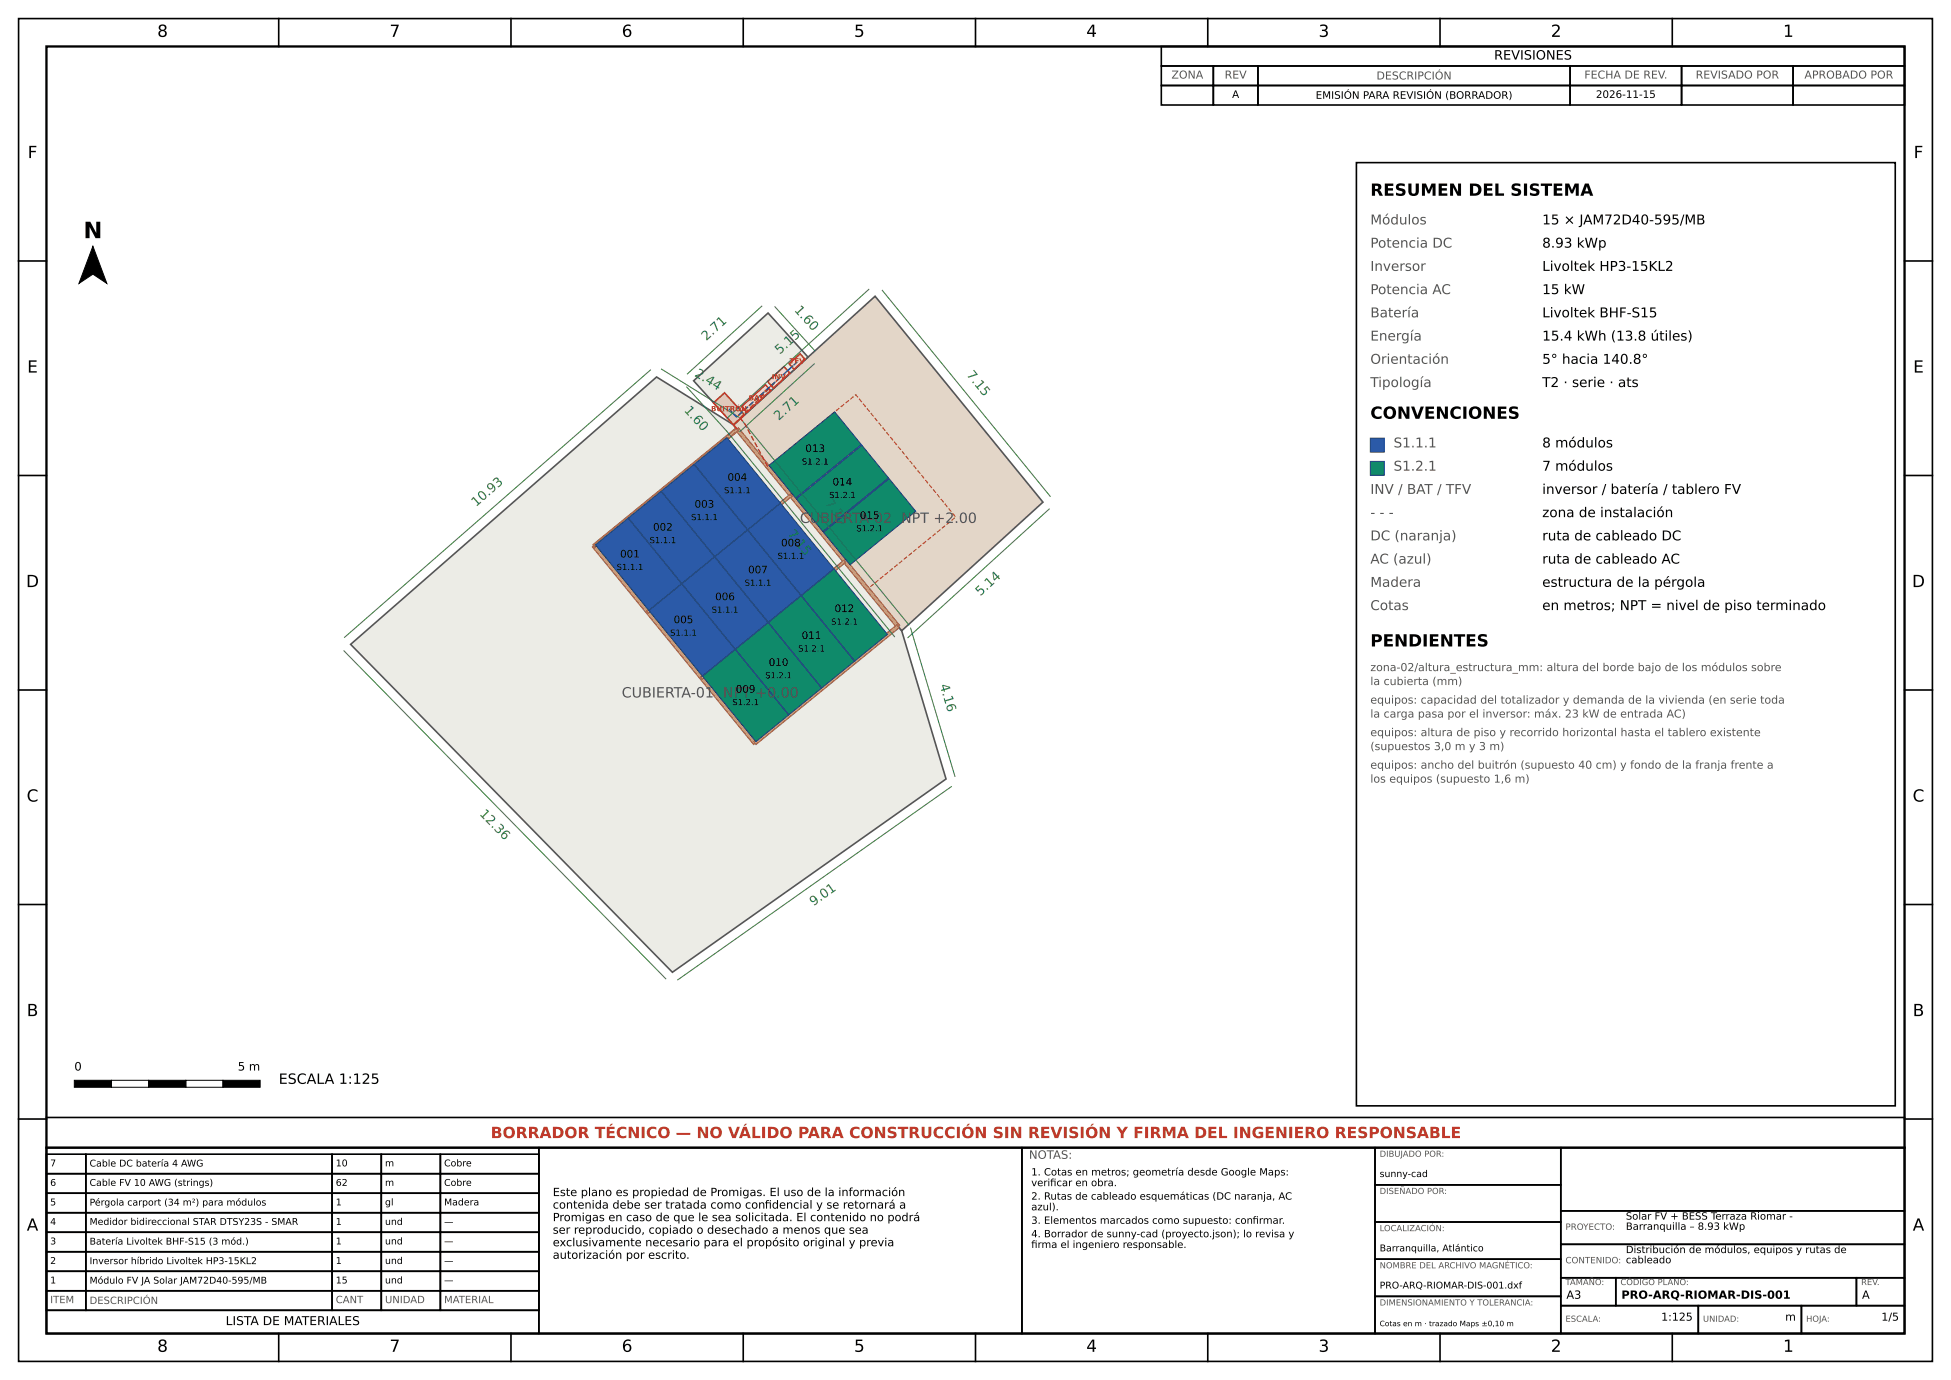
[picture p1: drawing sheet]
<svg xmlns="http://www.w3.org/2000/svg" width="420mm" height="297mm" viewBox="0 0 420 297" stroke-linecap="round" stroke-linejoin="round" font-family="sans-serif">
<defs><g id="words">
<text font-size="4.9" x="18" y="51.3">N</text>
<g font-size="3.6">
<text x="33.9" y="7.9">8</text>
<text x="83.9" y="7.9">7</text>
<text x="133.9" y="7.9">6</text>
<text x="183.9" y="7.9">5</text>
<text x="233.9" y="7.9">4</text>
<text x="283.9" y="7.9">3</text>
<text x="333.9" y="7.9">2</text>
<text x="383.9" y="7.9">1</text>
<text x="6" y="34">F</text>
<text x="412" y="34">F</text>
<text x="295" y="42.1">RESUMEN DEL SISTEMA</text>
<text x="5.9" y="80.2">E</text>
<text x="411.9" y="80.2">E</text>
<text x="295" y="90.1">CONVENCIONES</text>
<text x="5.6" y="126.4">D</text>
<text x="411.6" y="126.4">D</text>
<text x="295" y="139.1">PENDIENTES</text>
<text x="5.7" y="172.5">C</text>
<text x="411.7" y="172.5">C</text>
<text x="5.8" y="218.7">B</text>
<text x="411.8" y="218.7">B</text>
<text x="5.8" y="264.9">A</text>
<text x="411.8" y="264.9">A</text>
<text x="33.9" y="290.9">8</text>
<text x="83.9" y="290.9">7</text>
<text x="133.9" y="290.9">6</text>
<text x="183.9" y="290.9">5</text>
<text x="233.9" y="290.9">4</text>
<text x="283.9" y="290.9">3</text>
<text x="333.9" y="290.9">2</text>
<text x="383.9" y="290.9">1</text>
</g>
<text font-size="3.3" fill="#c0392b" x="105.6" y="244.9">BORRADOR TÉCNICO — NO VÁLIDO PARA CONSTRUCCIÓN SIN REVISIÓN Y FIRMA DEL INGENIERO RESPONSABLE</text>
<g font-size="3.1" fill="#555">
<text x="172.2" y="112.5">CUBIERTA-02 NPT +2.00</text>
<text x="133.8" y="150.1">CUBIERTA-01 NPT +0.00</text>
</g>
<text font-size="3.1" x="60" y="233.3">ESCALA 1:125</text>
<g font-size="2.9" fill="#555">
<text x="295" y="48.3">Módulos</text>
<text x="295" y="53.3">Potencia DC</text>
<text x="295" y="58.3">Inversor</text>
<text x="295" y="63.3">Potencia AC</text>
<text x="295" y="68.3">Batería</text>
<text x="295" y="73.3">Energía</text>
<text x="295" y="78.3">Orientación</text>
<text x="295" y="83.3">Tipología</text>
<text x="300" y="96.3">S1.1.1</text>
<text x="300" y="101.3">S1.2.1</text>
<text x="295" y="106.3">INV / BAT / TFV</text>
<text x="295" y="111.3">- - -</text>
<text x="295" y="116.3">DC (naranja)</text>
<text x="295" y="121.3">AC (azul)</text>
<text x="295" y="126.3">Madera</text>
<text x="295" y="131.3">Cotas</text>
</g>
<g font-size="2.9">
<text x="332" y="48.3">15 × JAM72D40-595/MB</text>
<text x="332" y="53.3">8.93 kWp</text>
<text x="332" y="58.3">Livoltek HP3-15KL2</text>
<text x="332" y="63.3">15 kW</text>
<text x="332" y="68.3">Livoltek BHF-S15</text>
<text x="332" y="73.3">15.4 kWh (13.8 útiles)</text>
<text x="332" y="78.3">5° hacia 140.8°</text>
<text x="332" y="83.3">T2 · serie · ats</text>
<text x="332" y="96.3">8 módulos</text>
<text x="332" y="101.3">7 módulos</text>
<text x="332" y="106.3">inversor / batería / tablero FV</text>
<text x="332" y="111.3">zona de instalación</text>
<text x="332" y="116.3">ruta de cableado DC</text>
<text x="332" y="121.3">ruta de cableado AC</text>
<text x="332" y="126.3">estructura de la pérgola</text>
<text x="332" y="131.3">en metros; NPT = nivel de piso terminado</text>
</g>
<text font-size="2.8" x="321.6" y="12.8">REVISIONES</text>
<g font-size="2.8" fill="#2e7d32">
<text x="170.9" y="66.8" transform="rotate(48 170.9 66.8)">1.60</text>
<text x="152" y="73.4" transform="rotate(-42 152 73.4)">2.71</text>
<text x="167.9" y="76.4" transform="rotate(-42 167.9 76.4)">5.15</text>
<text x="149.4" y="80.9" transform="rotate(32 149.4 80.9)">2.44</text>
<text x="208" y="80.7" transform="rotate(51 208 80.7)">7.15</text>
<text x="147.2" y="88.4" transform="rotate(48 147.2 88.4)">1.60</text>
<text x="167.6" y="90.6" transform="rotate(-42 167.6 90.6)">2.71</text>
<text x="102.5" y="109.1" transform="rotate(-41 102.5 109.1)">10.93</text>
<text x="177.5" y="108.4" transform="rotate(51 177.5 108.4)">7.15</text>
<text x="169.5" y="114.9" transform="rotate(51 169.5 114.9)">7.15</text>
<text x="211" y="128.4" transform="rotate(-42 211 128.4)">5.14</text>
<text x="202.3" y="147.5" transform="rotate(73 202.3 147.5)">4.16</text>
<text x="103.1" y="175.3" transform="rotate(46 103.1 175.3)">12.36</text>
<text x="175.1" y="195.1" transform="rotate(-35 175.1 195.1)">9.01</text>
</g>
<text font-size="2.6" x="48.6" y="285.2">LISTA DE MATERIALES</text>
<g font-size="2.5">
<text x="16" y="230.4">0</text>
<text x="51.2" y="230.4">5 m</text>
</g>
<text font-size="2.5" fill="#555" x="221.5" y="249.4">NOTAS:</text>
<g font-size="2.4" fill="#555">
<text x="252.2" y="16.9">ZONA</text>
<text x="263.6" y="16.9">REV</text>
<text x="296.3" y="17.1">DESCRIPCIÓN</text>
<text x="341.1" y="16.9">FECHA DE REV.</text>
<text x="365" y="16.9">REVISADO POR</text>
<text x="388.4" y="16.9">APROBADO POR</text>
<text x="295" y="144.4">zona-02/altura_estructura_mm: altura del borde bajo de los módulos sobre</text>
<text x="295" y="147.4">la cubierta (mm)</text>
<text x="295" y="151.4">equipos: capacidad del totalizador y demanda de la vivienda (en serie toda</text>
<text x="295" y="154.4">la carga pasa por el inversor: máx. 23 kW de entrada AC)</text>
<text x="295" y="158.4">equipos: altura de piso y recorrido horizontal hasta el tablero existente</text>
<text x="295" y="161.4">(supuestos 3,0 m y 3 m)</text>
<text x="295" y="165.4">equipos: ancho del buitrón (supuesto 40 cm) y fondo de la franja frente a</text>
<text x="295" y="168.4">los equipos (supuesto 1,6 m)</text>
</g>
<g font-size="2.4">
<text x="119" y="257.4">Este plano es propiedad de Promigas. El uso de la información</text>
<text x="119" y="260.1">contenida debe ser tratada como confdencial y se retornará a</text>
<text x="119" y="262.8">Promigas en caso de que le sea solicitada. El contenido no podrá</text>
<text x="164.6" y="260.1">i</text>
<text x="119" y="265.5">ser reproducido, copiado o desechado a menos que sea</text>
<text x="119" y="268.2">exclusivamente necesario para el propósito original y previa</text>
<text x="119" y="270.9">autorización por escrito.</text>
<text x="337.2" y="279.5">A3</text>
<text x="349" y="279.5">PRO-ARQ-RIOMAR-DIS-001</text>
<text x="400.8" y="279.5">A</text>
<text x="357.6" y="284.2">1:125</text>
<text x="384.3" y="284.2">m</text>
<text x="405" y="284.2">1/5</text>
</g>
<g font-size="2.2">
<text x="265.2" y="21.1">A</text>
<text x="283.2" y="21.3">EMISIÓN PARA REVISIÓN (BORRADOR)</text>
<text x="343.6" y="21.1">2026-11-15</text>
<text x="173.4" y="97.3">013</text>
<text x="156.6" y="103.5">004</text>
<text x="179.2" y="104.5">014</text>
<text x="149.5" y="109.2">003</text>
<text x="185.1" y="111.7">015</text>
<text x="133.5" y="120">001</text>
<text x="140.6" y="114.2">002</text>
<text x="168.1" y="117.6">008</text>
<text x="161.1" y="123.4">007</text>
<text x="154" y="129.2">006</text>
<text x="179.7" y="131.7">012</text>
<text x="145" y="134.1">005</text>
<text x="172.6" y="137.5">011</text>
<text x="165.5" y="143.3">010</text>
<text x="158.4" y="149.1">009</text>
<text x="222" y="253">1. Cotas en metros; geometría desde Google Maps:</text>
<text x="222" y="255.3">verifcar en obra.</text>
<text x="226.1" y="255.3">i</text>
<text x="222" y="258.2">2. Rutas de cableado esquemáticas (DC naranja, AC</text>
<text x="222" y="260.5">azul).</text>
<text x="222" y="263.4">3. Elementos marcados como supuesto: confrmar.</text>
<text x="269.6" y="263.4">i</text>
<text x="350" y="262.5">Solar FV + BESS Terraza Riomar -</text>
<text x="222" y="266.3">4. Borrador de sunny-cad (proyecto.json); lo revisa y</text>
<text x="222" y="268.6">frma el ingeniero responsable.</text>
<text x="222" y="268.6">i</text>
<text x="350" y="264.7">Barranquilla – 8.93 kWp</text>
<text x="350" y="269.7">Distribución de módulos, equipos y rutas de</text>
<text x="350" y="271.9">cableado</text>
</g>
<g font-size="2.2" fill="#555">
<text x="10.8" y="280.5">ITEM</text>
<text x="19.3" y="280.6">DESCRIPCIÓN</text>
<text x="72.3" y="280.5">CANT</text>
<text x="82.9" y="280.5">UNIDAD</text>
<text x="95.6" y="280.5">MATERIAL</text>
</g>
<g font-size="2">
<text x="10.8" y="251">7</text>
<text x="19.3" y="251.1">Cable DC batería 4 AWG</text>
<text x="72.3" y="251">10</text>
<text x="82.9" y="251">m</text>
<text x="95.6" y="251">Cobre</text>
<text x="10.8" y="255.2">6</text>
<text x="19.3" y="255.2">Cable FV 10 AWG (strings)</text>
<text x="72.3" y="255.2">62</text>
<text x="82.9" y="255.2">m</text>
<text x="95.6" y="255.2">Cobre</text>
<text x="297" y="253.3">sunny-cad</text>
<text x="10.8" y="263.6">4</text>
<text x="10.8" y="259.4">5</text>
<text x="19.3" y="263.6">Medidor bidireccional STAR DTSY23S - SMAR</text>
<text x="19.3" y="259.5">Pérgola carport (34 m²) para módulos</text>
<text x="72.3" y="263.6">1</text>
<text x="72.3" y="259.4">1</text>
<text x="82.9" y="263.6">und</text>
<text x="82.9" y="259.4">gl</text>
<text x="95.6" y="263.6">—</text>
<text x="95.6" y="259.4">Madera</text>
<text x="10.8" y="267.8">3</text>
<text x="19.3" y="267.9">Batería Livoltek BHF-S15 (3 mód.)</text>
<text x="72.3" y="267.8">1</text>
<text x="82.9" y="267.8">und</text>
<text x="95.6" y="267.8">—</text>
<text x="297" y="269.3">Barranquilla, Atlántico</text>
<text x="10.8" y="272">2</text>
<text x="19.3" y="272.1">Inversor híbrido Livoltek HP3-15KL2</text>
<text x="72.3" y="272">1</text>
<text x="82.9" y="272">und</text>
<text x="95.6" y="272">—</text>
<text x="10.8" y="276.2">1</text>
<text x="19.3" y="276.3">Módulo FV JA Solar JAM72D40-595/MB</text>
<text x="72.3" y="276.2">15</text>
<text x="82.9" y="276.2">und</text>
<text x="95.6" y="276.2">—</text>
<text x="297" y="277.3">PRO-ARQ-RIOMAR-DIS-001.dxf</text>
</g>
<g font-size="1.9" fill="#555">
<text x="337" y="264.7">PROYECTO:</text>
<text x="337" y="271.9">CONTENIDO:</text>
</g>
<g font-size="1.8">
<text x="172.6" y="100">S1.2.1</text>
<text x="155.9" y="106.2">S1.1.1</text>
<text x="178.5" y="107.2">S1.2.1</text>
<text x="148.8" y="111.9">S1.1.1</text>
<text x="139.8" y="116.9">S1.1.1</text>
<text x="184.3" y="114.4">S1.2.1</text>
<text x="132.7" y="122.7">S1.1.1</text>
<text x="167.4" y="120.3">S1.1.1</text>
<text x="153.2" y="131.9">S1.1.1</text>
<text x="160.3" y="126.1">S1.1.1</text>
<text x="144.3" y="136.8">S1.1.1</text>
<text x="178.9" y="134.4">S1.2.1</text>
<text x="171.8" y="140.2">S1.2.1</text>
<text x="164.7" y="146">S1.2.1</text>
<text x="157.6" y="151.8">S1.2.1</text>
</g>
<g font-size="1.8" fill="#555">
<text x="297" y="249">DIBUJADO POR:</text>
<text x="297" y="257">DISEÑADO POR:</text>
<text x="297" y="265">LOCALIZACIÓN:</text>
<text x="297" y="273">NOMBRE DEL ARCHIVO MAGNÉTICO:</text>
<text x="297" y="281">DIMENSIONAMIENTO Y TOLERANCIA:</text>
<text x="337" y="276.6">TAMAÑO:</text>
<text x="348.8" y="276.6">CÓDIGO PLANO:</text>
<text x="400.6" y="276.6">REV.</text>
<text x="337" y="284.5">ESCALA:</text>
<text x="366.6" y="284.5">UNIDAD:</text>
<text x="388.8" y="284.5">HOJA:</text>
</g>
<text font-size="1.6" x="297" y="285.4">Cotas en m · trazado Maps ±0,10 m</text>
<g font-size="1.5" fill="#c0392b">
<text x="166.1" y="81.6">INV</text>
<text x="170" y="78.2">TFV</text>
<text x="153.1" y="88.5">BUITRÓN</text>
<text x="161.1" y="86.2">BAT</text>
</g>
</g></defs>
<path d="M75.5 138.7l65.8-57.6 16.6 10.3 36.2 44.4 9.6 31.9-58.9 41.5z" fill="#ecece6" stroke="#555" stroke-width=".35"/>
<path d="M157.9 91.4l30.5-27.6 36.1 44.3-30.4 27.7z" fill="#e3d6c8" stroke="#555" stroke-width=".35"/>
<path d="M149.3 82l16-14.6 8.6 9.4-16 14.6z" fill="#ecece6" stroke="#555" stroke-width=".35"/>
<path d="M127.9 117.5l30.8-25.1 34.6 42.4-30.8 25.1zM165.3 100.4l18.9-15.4 21.5 26.3-18.9 15.5z" fill="none" stroke="#d97a00" stroke-width=".25" stroke-dasharray=".9 .4" stroke-linecap="butt"/>
<g fill="#c9a27a" stroke="#8b5e3c" stroke-width=".25">
<path d="M128.2 117.2h1.2v1.2h-1.2z"/>
<path d="M145.3 137.6h1.2v1.2h-1.2z"/>
<path d="M161.9 158.4h1.2v1.2h-1.2z"/>
<path d="M158.3 92.6l.7-.5 34.7 42.5-.6 .5z"/>
<path d="M127.6 117.2l30.9-25.1 .5 .6-30.9 25.1z"/>
<path d="M127.5 117.7l.7-.5 34.7 42.5-.7 .5z"/>
<path d="M162.3 159.6l30.8-25.1 .5 .6-30.8 25.1z"/>
<path d="M127.7 117.3l30.8-25.2 .4 .5-30.8 25.2z"/>
<path d="M139.3 131.5l30.8-25.2 .4 .5-30.8 25.2z"/>
<path d="M150.9 145.7l30.8-25.2 .4 .5-30.9 25.2z"/>
</g>
<g fill="#f4d4cf" stroke="#c0392b" stroke-width=".35">
<path d="M165.3 82.1l3.5-3.2 1.2 1.4-3.5 3.2z"/>
<path d="M159.6 87.5l5.2-4.7 1.1 1.3-5.1 4.6z"/>
</g>
<path d="M153.6 86.7l2.4-2.2 4.3 4.8-2.4 2.1z" fill="#d9c7b8" stroke="#c0392b" stroke-width=".35"/>
<path d="M169.9 78.3l2.3-2.2 1.1 1.2-2.4 2.2z" fill="#f4d4cf" stroke="#c0392b" stroke-width=".35"/>
<g fill="#2b5aa8" stroke="#1c3a78" stroke-width=".22">
<path d="M128.2 117.3l7-5.8 11.5 14.1-7 5.7z"/>
<path d="M135.3 111.5l7-5.8 11.5 14.1-7 5.8z"/>
<path d="M142.4 105.7l7-5.7 11.5 14-7 5.8z"/>
<path d="M149.5 99.9l7-5.7 11.5 14.1-7 5.7z"/>
<path d="M139.7 131.4l7.1-5.7 11.4 14.1-7 5.7z"/>
<path d="M146.8 125.6l7-5.7 11.5 14.1-7 5.7z"/>
<path d="M153.9 119.8l7-5.7 11.5 14.1-7 5.7z"/>
<path d="M161 114l7-5.7 11.5 14.1-7 5.7z"/>
</g>
<g fill="#0f8a6a" stroke="#1c3a78" stroke-width=".22">
<path d="M151.2 145.5l7.1-5.7 11.5 14.1-7.1 5.7z"/>
<path d="M158.3 139.7l7.1-5.7 11.5 14.1-7.1 5.7z"/>
<path d="M165.4 134l7.1-5.8 11.4 14.1-7 5.7z"/>
<path d="M172.5 128.2l7.1-5.8 11.4 14.1-7 5.8z"/>
<path d="M165.6 100.2l14.1-11.6 5.7 7.1-14.1 11.5z"/>
<path d="M171.4 107.4l14.1-11.6 5.8 7.1-14.2 11.5z"/>
<path d="M177.3 114.5l14.1-11.5 5.7 7-14.1 11.6z"/>
</g>
<path d="M20 53l3 8-3-2-3 2zM16 232.5h8v1.5h-8zM32 232.5h8v1.5h-8zM48 232.5h8v1.5h-8z" fill="#000" stroke="#000" stroke-width=".22"/>
<path d="M24 232.5h8v1.5h-8zM40 232.5h8v1.5h-8z" fill="none" stroke="#000" stroke-width=".22"/>
<path d="M292 35h116v203h-116z" fill="none" stroke="#000" stroke-width=".35"/>
<path d="M295 94.3h3v3h-3z" fill="#2b5aa8" stroke="#1c3a78" stroke-width=".22"/>
<path d="M295 99.3h3v3h-3z" fill="#0f8a6a" stroke="#1c3a78" stroke-width=".22"/>
<g fill="none" stroke="#000" stroke-width=".35">
<path d="M4 4h412v289h-412zM60 4v6M110 4v6M160 4v6M210 4v6M250 10h160v4.2h-160zM250 14.2h11.2v4.2h-11.2zM250 18.4h11.2v4.2h-11.2zM260 4v6M261.2 14.2h9.6v4.2h-9.6zM261.2 18.4h9.6v4.2h-9.6zM270.8 14.2h67.2v4.2h-67.2z"/>
<path d="M270.8 18.4h67.2v4.2h-67.2zM310 4v6M338 14.2h24v4.2h-24zM338 18.4h24v4.2h-24zM360 4v6M362 14.2h24v4.2h-24zM362 18.4h24v4.2h-24zM386 14.2h24v4.2h-24zM386 18.4h24v4.2h-24zM4 56.2h6M410 56.2h6M4 102.3h6"/>
<path d="M410 102.3h6M4 148.5h6M410 148.5h6M4 194.7h6M410 194.7h6M4 240.8h6M10 247h106v40h-106zM10 256.8h8.5v4.2h-8.5zM10 252.6h8.5v4.2h-8.5zM10 248.4h8.5v4.2h-8.5zM10 240.5h400M18.5 256.8h53v4.2h-53z"/>
<path d="M18.5 252.6h53v4.2h-53zM18.5 248.4h53v4.2h-53zM71.5 256.8h10.6v4.2h-10.6zM71.5 252.6h10.6v4.2h-10.6zM71.5 248.4h10.6v4.2h-10.6zM82.1 256.8h12.7v4.2h-12.7zM82.1 252.6h12.7v4.2h-12.7zM82.1 248.4h12.7v4.2h-12.7zM94.8 256.8h21.2v4.2h-21.2zM94.8 252.6h21.2v4.2h-21.2zM94.8 248.4h21.2v4.2h-21.2zM116 247h104v40h-104z"/>
<path d="M220 247h76v40h-76zM296 247h40v8h-40zM296 255h40v8h-40zM336 247h74v13.6h-74zM410 240.8h6M10 277.8h8.5v4.2h-8.5zM10 273.6h8.5v4.2h-8.5zM10 269.4h8.5v4.2h-8.5zM10 265.2h8.5v4.2h-8.5zM10 261h8.5v4.2h-8.5zM18.5 277.8h53v4.2h-53zM18.5 273.6h53v4.2h-53z"/>
<path d="M18.5 269.4h53v4.2h-53zM18.5 265.2h53v4.2h-53zM18.5 261h53v4.2h-53zM71.5 277.8h10.6v4.2h-10.6zM71.5 273.6h10.6v4.2h-10.6zM71.5 269.4h10.6v4.2h-10.6zM71.5 265.2h10.6v4.2h-10.6zM71.5 261h10.6v4.2h-10.6zM82.1 277.8h12.7v4.2h-12.7zM82.1 273.6h12.7v4.2h-12.7zM82.1 269.4h12.7v4.2h-12.7zM82.1 265.2h12.7v4.2h-12.7z"/>
<path d="M82.1 261h12.7v4.2h-12.7zM94.8 277.8h21.2v4.2h-21.2zM94.8 273.6h21.2v4.2h-21.2zM94.8 269.4h21.2v4.2h-21.2zM94.8 265.2h21.2v4.2h-21.2zM94.8 261h21.2v4.2h-21.2zM296 263h40v8h-40zM296 271h40v8h-40zM296 279h40v8h-40zM336 260.6h74v7.2h-74zM336 267.8h74v7.2h-74zM336 275h11.8v6h-11.8z"/>
<path d="M347.8 275h51.8v6h-51.8zM399.6 275h10.4v6h-10.4zM10 282h106M60 287v6M110 287v6M160 287v6M210 287v6M260 287v6M310 287v6M336 281h29.6v6h-29.6zM360 287v6M365.6 281h22.2v6h-22.2z"/>
<path d="M387.8 281h22.2v6h-22.2z"/>
</g>
<path d="M10 10h400v277h-400zM10 247h400" fill="none" stroke="#000" stroke-width=".5"/>
<g fill="none" stroke="#2e7d32" stroke-width=".22">
<path d="M140 79.6l-65.8 57.6M142.4 79.4l16.6 10.3M164 65.9l-16 14.6M166.8 66l8.6 9.5M175.3 78.3l-16 14.6M187 62.3l-30.4 27.7M189.9 62.5l36.2 44.3M147.8 83.3l8.6 9.5M156.4 92.7l36.2 44.3M159.5 90.2l36.2 44.3M225.9 109.6l-30.4 27.6M196 135.2l9.6 31.9"/>
<path d="M74.1 140.1l69.2 70.5M204.8 169.3l-58.9 41.6"/>
</g>
<path d="M158.7 92.4l-.8-.9 9.9-10.1M166.6 82.4l-3.7 3.5M165.3 100.4l-5.1-9.4-1.3-1.5 8-7.3" fill="none" stroke="#c0392b" stroke-width=".3" stroke-dasharray="1.1 .5" stroke-linecap="butt"/>
<path d="M171.6 77.9l-13 11.9-1.7-1.8M169.3 80l1.5-1.3" fill="none" stroke="#1f4e9c" stroke-width=".3" stroke-dasharray="1.1 .5" stroke-linecap="butt"/>
<use href="#words"/>
</svg>
